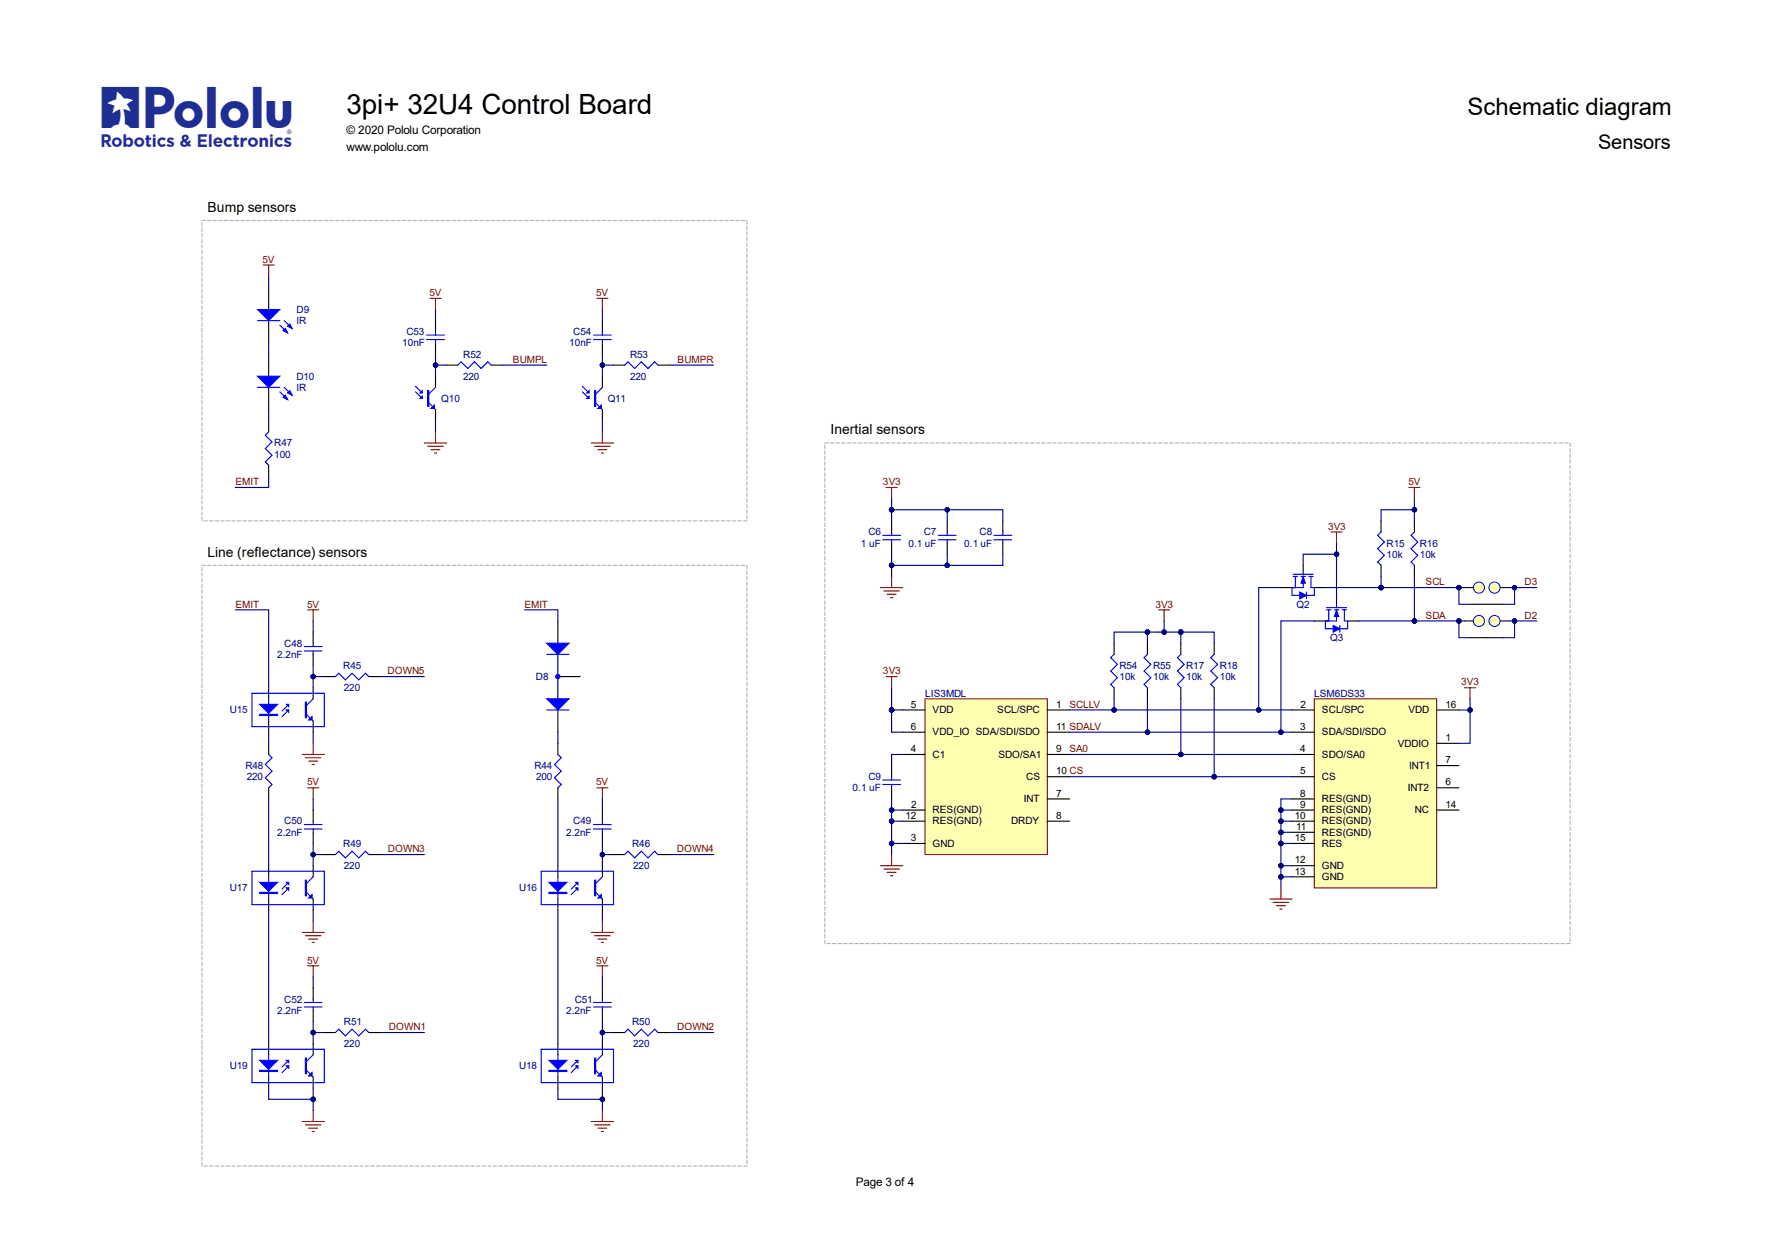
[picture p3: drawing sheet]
<svg xmlns="http://www.w3.org/2000/svg" width="420mm" height="297mm" viewBox="0 0 420 297" stroke-linecap="round" stroke-linejoin="round" font-family="sans-serif">
<defs><g id="words">
<text font-size="9.7" fill="#1e2f94" x="24.1" y="30.4">R</text>
<text font-size="6.6" x="82" y="27.1">3pi+ 32U4 Control Board</text>
<text font-size="5.7" x="347.4" y="27.3">Schematic diagram</text>
<text font-size="4.7" x="378.4" y="35.4">Sensors</text>
<g font-size="3.3">
<text x="49.1" y="50.2">Bump sensors</text>
<text x="196.6" y="102.9">Inertial sensors</text>
<text x="49.1" y="131.9">Line (reflectance) sensors</text>
</g>
<g font-size="2.8">
<text x="82" y="35.8">www.pololu.com</text>
<text x="82" y="31.8">© 2020 Pololu Corporation</text>
<text x="202.6" y="280.8">Page 3 of 4</text>
</g>
<g font-size="2.4" fill="#800000">
<text x="62.2" y="62.3">5V</text>
<text x="101.7" y="70.1">5V</text>
<text x="141.2" y="70.1">5V</text>
<text x="121.4" y="86">BUMPL</text>
<text x="160.4" y="86">BUMPR</text>
<text x="55.7" y="115">EMIT</text>
<text x="209.1" y="115">3V3</text>
<text x="333.5" y="115">5V</text>
<text x="314.4" y="125.5">3V3</text>
<text x="55.7" y="143.9">EMIT</text>
<text x="72.7" y="143.9">5V</text>
<text x="124.2" y="143.9">EMIT</text>
<text x="273.6" y="143.9">3V3</text>
<text x="337.5" y="138.7">SCL</text>
<text x="361" y="138.7">D3</text>
<text x="337.5" y="146.5">SDA</text>
<text x="361" y="146.5">D2</text>
<text x="91.8" y="159.7">DOWN5</text>
<text x="209.1" y="159.7">3V3</text>
<text x="253.2" y="167.6">SCLLV</text>
<text x="346" y="162.4">3V3</text>
<text x="253.2" y="178.2">SA0</text>
<text x="72.7" y="186.1">5V</text>
<text x="141.2" y="186.1">5V</text>
<text x="91.8" y="201.9">DOWN3</text>
<text x="160.3" y="201.9">DOWN4</text>
<text x="72.7" y="228.3">5V</text>
<text x="141.2" y="228.3">5V</text>
<text x="92.1" y="244.1">DOWN1</text>
<text x="160.4" y="244.1">DOWN2</text>
</g>
<g font-size="2.4" fill="#000080">
<text x="70.2" y="74.1">D9</text>
<text x="70.2" y="76.7">IR</text>
<text x="95.2" y="82">10nF</text>
<text x="96.2" y="79.4">C53</text>
<text x="134.7" y="82">10nF</text>
<text x="135.7" y="79.4">C54</text>
<text x="70.2" y="89.9">D10</text>
<text x="109.7" y="89.9">220</text>
<text x="109.7" y="84.7">R52</text>
<text x="149.2" y="89.9">220</text>
<text x="149.2" y="84.7">R53</text>
<text x="70.2" y="92.6">IR</text>
<text x="104.5" y="95.2">Q10</text>
<text x="143.9" y="95.2">Q11</text>
<text x="65" y="105.8">R47</text>
<text x="65" y="108.4">100</text>
<text x="203.8" y="129.5">1 uF</text>
<text x="205.6" y="126.8">C6</text>
<text x="215.1" y="129.5">0.1 uF</text>
<text x="218.7" y="126.8">C7</text>
<text x="228.3" y="129.5">0.1 uF</text>
<text x="231.9" y="126.8">C8</text>
<text x="328.3" y="129.5">R15</text>
<text x="336.2" y="129.5">R16</text>
<text x="328.3" y="132.1">10k</text>
<text x="336.2" y="132.1">10k</text>
<text x="307" y="143.9">Q2</text>
<text x="65.6" y="155.8">2.2nF</text>
<text x="67.3" y="153.1">C48</text>
<text x="315" y="151.9">Q3</text>
<text x="81.3" y="158.4">R45</text>
<text x="126.9" y="161.1">D8</text>
<text x="265.1" y="161.1">10k</text>
<text x="265.1" y="158.4">R54</text>
<text x="273" y="161.1">10k</text>
<text x="273" y="158.4">R55</text>
<text x="280.9" y="161.1">10k</text>
<text x="280.9" y="158.4">R17</text>
<text x="288.8" y="161.1">10k</text>
<text x="288.8" y="158.4">R18</text>
<text x="81.4" y="163.7">220</text>
<text x="219" y="165">LIS3MDL</text>
<text x="311.2" y="165">LSM6DS33</text>
<text x="54.4" y="169">U15</text>
<text x="58.1" y="182.2">R48</text>
<text x="58.4" y="184.8">220</text>
<text x="126.5" y="182.2">R44</text>
<text x="126.9" y="184.8">200</text>
<text x="205.6" y="184.8">C9</text>
<text x="201.9" y="187.4">0.1 uF</text>
<text x="65.6" y="198">2.2nF</text>
<text x="67.3" y="195.3">C50</text>
<text x="134.1" y="198">2.2nF</text>
<text x="135.7" y="195.3">C49</text>
<text x="81.3" y="200.6">R49</text>
<text x="149.7" y="200.6">R46</text>
<text x="81.4" y="205.9">220</text>
<text x="150" y="205.9">220</text>
<text x="54.4" y="211.1">U17</text>
<text x="122.9" y="211.1">U16</text>
<text x="67.3" y="237.5">C52</text>
<text x="136.1" y="237.5">C51</text>
<text x="65.6" y="240.1">2.2nF</text>
<text x="81.4" y="242.7">R51</text>
<text x="134.1" y="240.1">2.2nF</text>
<text x="149.7" y="242.7">R50</text>
<text x="81.4" y="248">220</text>
<text x="150" y="248">220</text>
<text x="54.4" y="253.3">U19</text>
<text x="122.9" y="253.3">U18</text>
</g>
<g font-size="2.4">
<text x="215.7" y="167.6">5</text>
<text x="250.1" y="167.6">1</text>
<text x="307.9" y="167.6">2</text>
<text x="342.3" y="167.6">16</text>
<text x="215.7" y="172.9">6</text>
<text x="220.8" y="169">VDD</text>
<text x="236.1" y="169">SCL/SPC</text>
<text x="250.1" y="172.9">11 SDALV</text>
<text x="307.9" y="172.9">3</text>
<text x="313" y="169">SCL/SPC</text>
<text x="333.5" y="169">VDD</text>
<text x="215.7" y="178.2">4</text>
<text x="220.8" y="174.2">VDD_IO SDA/SDI/SDO</text>
<text x="220.8" y="179.5">C1</text>
<text x="236.4" y="179.5">SDO/SA1</text>
<text x="250.1" y="178.2">9</text>
<text x="307.9" y="178.2">4</text>
<text x="313" y="174.2">SDA/SDI/SDO</text>
<text x="313" y="179.5">SDO/SA0</text>
<text x="330.9" y="176.8">VDDIO</text>
<text x="342.3" y="175.6">1</text>
<text x="243" y="184.8">CS</text>
<text x="250.1" y="183.4">10 CS</text>
<text x="307.9" y="183.4">5</text>
<text x="313" y="184.8">CS</text>
<text x="333.6" y="182.2">INT1</text>
<text x="342.3" y="180.8">7</text>
<text x="215.8" y="191.4">2</text>
<text x="242.4" y="190">INT</text>
<text x="250.1" y="188.8">7</text>
<text x="307.9" y="188.8">8</text>
<text x="307.9" y="191.4">9</text>
<text x="313" y="190">RES(GND)</text>
<text x="333.3" y="187.4">INT2</text>
<text x="342.3" y="186.1">6</text>
<text x="342.3" y="191.4">14</text>
<text x="214.4" y="194">12</text>
<text x="220.8" y="192.7">RES(GND)</text>
<text x="220.8" y="195.3">RES(GND)</text>
<text x="239.4" y="195.3">DRDY</text>
<text x="250.1" y="194">8</text>
<text x="306.6" y="194">10</text>
<text x="306.9" y="196.6">11</text>
<text x="313" y="192.7">RES(GND)</text>
<text x="313" y="195.3">RES(GND)</text>
<text x="313" y="198">RES(GND)</text>
<text x="335" y="192.7">NC</text>
<text x="215.7" y="199.3">3</text>
<text x="220.8" y="200.6">GND</text>
<text x="306.6" y="199.3">15</text>
<text x="313" y="200.6">RES</text>
<text x="306.6" y="204.5">12</text>
<text x="306.6" y="207.2">13</text>
<text x="313" y="205.9">GND</text>
<text x="313" y="208.5">GND</text>
</g>
<text font-size="1.4" fill="#1e2f94" x="68" y="31.6">®</text>
</g></defs>
<g fill="none" stroke="#000" stroke-width=".26">
<path d="M74.1 149.7v2.7M74.1 155v2.6M63.6 162.9v2.6M63.6 170.8v2.6M74.1 162.9v2.6M74.2 170.8v2.6M76.8 160.3h2.6M87.3 160.3h2.7M74.2 191.9v2.6M74.2 197.1v2.7M76.8 202.4h2.6M87.3 202.4h2.7"/>
<path d="M74.2 234v2.7M74.2 239.3v2.6M76.8 244.6h2.6M87.3 244.6h2.7"/>
</g>
<g fill="none" stroke="#00f" stroke-width=".26">
<path d="M72 153.1h4.3M72 154.2h4.3M74.1 152.4v.7M74.1 154.2v.8M59.7 164.2h17.1v7.9h-17.1zM63.6 165.5v5.3M68.4 168.2l-1.6 1.5M68.4 166.8l-1.6 1.6M79.4 160.3l.8-.8 1.6 1.6 1.6-1.6 1.5 1.6 1.6-1.6 .8 .8M72 195.3h4.3M72 196.4h4.3M74.2 194.5v.8"/>
<path d="M74.2 196.4v.7M79.4 202.4l.8-.8 1.6 1.6 1.6-1.6 1.5 1.6 1.6-1.6 .8 .8M72 237.5h4.3M72 238.5h4.3M74.2 236.7v.8M74.2 238.5v.8M79.4 244.6l.8-.8 1.6 1.6 1.6-1.6 1.5 1.6 1.6-1.6 .8 .8"/>
</g>
<g fill="none" stroke="#800000" stroke-width=".26">
<path d="M72.8 144.5h2.7M74.1 144.5v2.6M71.5 178.7h5.3M72.3 179.5h3.7M74.2 176.1v2.6M72.8 186.6h2.7M73.1 180.3h2.1M73.9 181.1h.5M74.2 186.6v2.6M74.2 218.2v2.7M71.5 220.9h5.3M72.3 221.7h3.7"/>
<path d="M72.8 228.8h2.7M73.1 222.4h2.1M73.9 223.2h.5M74.2 228.8v2.6M71.5 265.7h5.3M72.3 266.5h3.7M73.1 267.2h2.1M73.9 268h.5M74.2 263v2.7"/>
</g>
<path d="M61.5 166.8h4.2l-2.1 2.2z" fill="#00f"/>
<path d="M61.5 166.8h4.2l-2.1 2.2zM61.5 169.2h4.2v.3h-4.2zM61.5 169.4h4.2" fill="none" stroke="#00f" stroke-width=".26"/>
<path d="M67.8 166.8h.6v.6z" fill="#00f"/>
<path d="M67.8 166.8h.6v.6z" fill="none" stroke="#00f" stroke-width=".26"/>
<path d="M67.8 168.2h.6v.5z" fill="#00f"/>
<path d="M67.8 168.2h.6v.5zM72.3 166.3h.3v3.7h-.3zM72.3 169l1.8 1.8M72.4 166.3v3.7M74.1 165.5l-1.5 1.6" fill="none" stroke="#00f" stroke-width=".26"/>
<path d="M73.9 169.7v.8h-.8z" fill="#00f"/>
<path d="M73.9 169.7v.8h-.8zM59.7 206.4h17.1v7.9h-17.1zM63.6 207.7v5.3M68.4 210.3l-1.6 1.6M68.4 209l-1.6 1.6" fill="none" stroke="#00f" stroke-width=".26"/>
<path d="M63.6 205.1v2.6M63.6 213v2.6M74.2 205.1v2.6M74.2 213v2.6" fill="none" stroke="#000" stroke-width=".26"/>
<path d="M61.5 209h4.2l-2.1 2.1z" fill="#00f"/>
<path d="M61.5 209h4.2l-2.1 2.1zM61.5 211.4h4.2v.2h-4.2zM61.5 211.5h4.2" fill="none" stroke="#00f" stroke-width=".26"/>
<path d="M67.8 209h.6v.5z" fill="#00f"/>
<path d="M67.8 209h.6v.5z" fill="none" stroke="#00f" stroke-width=".26"/>
<path d="M67.8 210.3h.6v.6z" fill="#00f"/>
<path d="M67.8 210.3h.6v.6zM72.3 208.5h.3v3.7h-.3zM72.3 211.1l1.9 1.9M74.2 207.7l-1.6 1.6" fill="none" stroke="#00f" stroke-width=".26"/>
<path d="M72.4 208.5v3.7" fill="none" stroke="#00f" stroke-width=".25"/>
<path d="M73.1 212.7l.8-.8v.8z" fill="#00f"/>
<path d="M73.1 212.7l.8-.8v.8zM59.7 248.5h17.1v7.9h-17.1zM63.6 249.8v5.3M68.4 252.5l-1.6 1.6M68.4 251.2l-1.6 1.5" fill="none" stroke="#00f" stroke-width=".26"/>
<path d="M63.6 247.2v2.6M63.6 255.1v2.7M74.2 247.2v2.6M74.2 255.1v2.7" fill="none" stroke="#000" stroke-width=".26"/>
<path d="M61.5 251.2h4.2l-2.1 2.1z" fill="#00f"/>
<path d="M61.5 251.2h4.2l-2.1 2.1zM61.5 253.5h4.2v.3h-4.2zM61.5 253.7h4.2" fill="none" stroke="#00f" stroke-width=".26"/>
<path d="M67.8 251.2h.6v.5z" fill="#00f"/>
<path d="M67.8 251.2h.6v.5z" fill="none" stroke="#00f" stroke-width=".26"/>
<path d="M67.8 252.5h.6v.5z" fill="#00f"/>
<path d="M67.8 252.5h.6v.5zM72.3 250.6h.3v3.7h-.3zM72.3 253.3l1.9 1.8M74.2 249.8l-1.6 1.6" fill="none" stroke="#00f" stroke-width=".26"/>
<path d="M72.4 250.6v3.7" fill="none" stroke="#00f" stroke-width=".25"/>
<path d="M73.9 254.1v.8h-.8z" fill="#00f"/>
<g fill="none" stroke="#00f" stroke-width=".26">
<path d="M140.5 195.3h4.2M140.5 196.4h4.2M142.6 194.5v.8M142.6 196.4v.7M128.1 206.4h17.2v7.9h-17.2zM132.1 207.7v5.3M136.8 210.3l-1.5 1.6M136.8 209l-1.5 1.6M147.9 202.4l.8-.8 1.6 1.6 1.5-1.6 1.6 1.6 1.6-1.6 .8 .8M140.5 237.5h4.2M140.5 238.5h4.2M142.6 236.7v.8"/>
<path d="M142.6 238.5v.8M73.9 254.1v.8h-.8zM147.9 244.6l.8-.8 1.6 1.6 1.5-1.6 1.6 1.6 1.6-1.6 .8 .8"/>
</g>
<path d="M142.6 191.9v2.6M142.6 197.1v2.7M132.1 205.1v2.6M132.1 213v2.6M142.6 205.1v2.6M142.6 213v2.6M145.3 202.4h2.6M155.8 202.4h2.6M142.6 234v2.7M142.6 239.3v2.6M145.3 244.6h2.6M155.8 244.6h2.6" fill="none" stroke="#000" stroke-width=".26"/>
<g fill="none" stroke="#800000" stroke-width=".26">
<path d="M141.3 186.6h2.6M142.6 186.6v2.6M142.6 218.2v2.7M140 220.9h5.3M140.8 221.7h3.7M141.3 228.8h2.6M141.6 222.4h2.1M142.4 223.2h.5M142.6 228.8v2.6M140 265.7h5.3M140.8 266.5h3.7M141.6 267.2h2.1"/>
<path d="M142.4 268h.5M142.6 263v2.7"/>
</g>
<path d="M130 209h4.2l-2.1 2.1z" fill="#00f"/>
<path d="M130 211.5h4.2M130 209h4.2l-2.1 2.1zM130 211.4h4.2v.2h-4.2z" fill="none" stroke="#00f" stroke-width=".26"/>
<path d="M136.3 209h.5v.5z" fill="#00f"/>
<path d="M136.3 209h.5v.5z" fill="none" stroke="#00f" stroke-width=".26"/>
<path d="M136.3 210.3h.5v.6z" fill="#00f"/>
<path d="M136.3 210.3h.5v.6zM140.8 208.5h.2v3.7h-.2zM140.8 211.1l1.8 1.9M140.9 208.5v3.7M142.6 207.7l-1.6 1.6" fill="none" stroke="#00f" stroke-width=".26"/>
<path d="M141.6 212.7l.8-.8v.8z" fill="#00f"/>
<path d="M141.6 212.7l.8-.8v.8zM128.1 248.5h17.2v7.9h-17.2zM132.1 249.8v5.3M136.8 252.5l-1.5 1.6M136.8 251.2l-1.5 1.5" fill="none" stroke="#00f" stroke-width=".26"/>
<path d="M132.1 247.2v2.6M132.1 255.1v2.7M142.6 247.2v2.6M142.6 255.1v2.7" fill="none" stroke="#000" stroke-width=".26"/>
<path d="M130 251.2h4.2l-2.1 2.1z" fill="#00f"/>
<path d="M130 253.7h4.2M130 251.2h4.2l-2.1 2.1zM130 253.5h4.2v.3h-4.2z" fill="none" stroke="#00f" stroke-width=".26"/>
<path d="M136.3 251.2h.5v.5z" fill="#00f"/>
<path d="M136.3 251.2h.5v.5z" fill="none" stroke="#00f" stroke-width=".26"/>
<path d="M136.3 252.5h.5v.5z" fill="#00f"/>
<path d="M136.3 252.5h.5v.5zM140.8 250.6h.2v3.7h-.2zM140.8 253.3l1.8 1.8M140.9 250.6v3.7M142.6 249.8l-1.6 1.6" fill="none" stroke="#00f" stroke-width=".26"/>
<path d="M142.4 254.1v.8h-.8z" fill="#00f"/>
<path d="M142.4 254.1v.8h-.8z" fill="none" stroke="#00f" stroke-width=".26"/>
<path d="M63.6 68v5.3M63.6 75.9v5.3" fill="none" stroke="#000" stroke-width=".26"/>
<path d="M61 73.3h5.2l-2.6 2.6z" fill="#00f"/>
<path d="M61 73.3h5.2l-2.6 2.6zM66.2 77l1.9 1.8M67.3 75.9l1.8 1.9" fill="none" stroke="#00f" stroke-width=".26"/>
<path d="M67 78.3l.6-.5 .5 1z" fill="#00f"/>
<path d="M67 78.3l.6-.5 .5 1z" fill="none" stroke="#00f" stroke-width=".26"/>
<path d="M68.6 76.7l.5 1.1-1-.5z" fill="#00f"/>
<path d="M61 75.9h5.2M68.1 77.3l.5-.6 .5 1.1z" fill="none" stroke="#00f" stroke-width=".26"/>
<path d="M63.6 83.9v5.2M63.6 91.8v5.2" fill="none" stroke="#000" stroke-width=".26"/>
<path d="M61 89.1h5.2l-2.6 2.7z" fill="#00f"/>
<path d="M61 89.1h5.2l-2.6 2.7zM66.2 92.8l1.9 1.9M67.3 91.8l1.8 1.8" fill="none" stroke="#00f" stroke-width=".26"/>
<path d="M67.6 93.6l.5 1.1-1.1-.6z" fill="#00f"/>
<path d="M67.6 93.6l.5 1.1-1.1-.6z" fill="none" stroke="#00f" stroke-width=".26"/>
<path d="M68.6 92.5l.5 1.1-1-.5z" fill="#00f"/>
<path d="M61 91.8h5.2M68.6 92.5l.5 1.1-1-.5z" fill="none" stroke="#00f" stroke-width=".26"/>
<path d="M132.1 147.1v5.3M132.1 160.3h5.3" fill="none" stroke="#000" stroke-width=".26"/>
<path d="M129.5 152.4h5.2l-2.6 2.6z" fill="#00f"/>
<path d="M129.5 152.4h5.2l-2.6 2.6zM129.5 155h5.2" fill="none" stroke="#00f" stroke-width=".26"/>
<path d="M132.1 168.2v5.2" fill="none" stroke="#000" stroke-width=".26"/>
<path d="M129.5 165.5h5.2l-2.6 2.7z" fill="#00f"/>
<path d="M132.1 155v10.5M129.5 165.5h5.2l-2.6 2.7zM129.5 168.2h5.2" fill="none" stroke="#00f" stroke-width=".26"/>
<circle cx="132.1" cy="160.3" r=".53" fill="#00f"/>
<circle cx="132.1" cy="160.3" r=".53" fill="none" stroke="#00f" stroke-width=".24"/>
<g fill="none" stroke="#800000" stroke-width=".26">
<path d="M62.3 62.8h2.6M63.6 62.8v2.6M101.8 70.7h2.6M103.1 70.7v2.6M141.3 70.7h2.6M142.6 70.7v2.6M100.5 104.9h5.3M101.3 105.7h3.7M102.1 106.5h2.1M102.9 107.3h.5M103.1 102.3v2.6M140 104.9h5.3"/>
<path d="M140.8 105.7h3.7M141.6 106.5h2.1M142.4 107.3h.5M142.6 102.3v2.6"/>
</g>
<g fill="none" stroke="#000" stroke-width=".26">
<path d="M103.1 75.9v2.7M142.6 75.9v2.7M63.6 99.7v2.6M103.1 81.2v2.7M105.8 86.5h2.6M116.3 86.5h2.6M142.6 81.2v2.7M145.3 86.5h2.6M155.8 86.5h2.6M63.6 110.2v2.6M63.6 176.1v2.6M132.1 176.1v2.6"/>
<path d="M63.6 186.6v2.6M132.1 186.6v2.6"/>
</g>
<g fill="none" stroke="#00f" stroke-width=".26">
<path d="M101 79.4h4.2M103.1 78.6v.8M140.5 79.4h4.2M142.6 78.6v.8M101 80.4h4.2M101.3 92.5h.2v3.7h-.2zM101.3 95.2l1.8 1.8M101.4 92.5v3.7M103.1 80.4v.8M103.1 91.8l-1.6 1.5M108.4 86.5l.8-.8 1.6 1.6 1.5-1.6 1.6 1.6 1.6-1.6 .8 .8M140.5 80.4h4.2"/>
<path d="M142.6 80.4v.8M147.9 86.5l.8-.8 1.6 1.6 1.5-1.6 1.6 1.6 1.6-1.6 .8 .8M63.6 102.3l-.8 .8 1.6 1.6-1.6 1.5 1.6 1.6-1.6 1.6 .8 .8M63.6 178.7l.8 .8-1.6 1.6 1.6 1.6-1.6 1.5 1.6 1.6-.8 .8M132.1 178.7l.8 .8-1.6 1.6 1.6 1.6-1.6 1.5 1.6 1.6-.8 .8"/>
</g>
<path d="M102.1 96.8l.8-.8v.8z" fill="#00f"/>
<path d="M98.4 91.5l1.6 1.6M98.4 92.8l1.6 1.6M102.1 96.8l.8-.8v.8z" fill="none" stroke="#00f" stroke-width=".26"/>
<path d="M103.1 89.1v2.7M103.1 97v2.7" fill="none" stroke="#000" stroke-width=".26"/>
<path d="M100 93.9v.5h-.6z" fill="#00f"/>
<path d="M99.4 94.4l.6-.5v.5z" fill="none" stroke="#00f" stroke-width=".26"/>
<path d="M99.4 93.1l.6-.6v.6z" fill="#00f"/>
<path d="M100 92.5v.6h-.6zM140.8 92.5h.2v3.7h-.2zM140.8 95.2l1.8 1.8M140.9 92.5v3.7M142.6 91.8l-1.6 1.5" fill="none" stroke="#00f" stroke-width=".26"/>
<path d="M141.6 96.8l.8-.8v.8z" fill="#00f"/>
<path d="M137.9 91.5l1.6 1.6M137.9 92.8l1.6 1.6M141.6 96.8l.8-.8v.8z" fill="none" stroke="#00f" stroke-width=".26"/>
<path d="M142.6 89.1v2.7M142.6 97v2.7" fill="none" stroke="#000" stroke-width=".26"/>
<path d="M139.5 93.9v.5h-.6z" fill="#00f"/>
<path d="M139.5 93.9v.5h-.6z" fill="none" stroke="#00f" stroke-width=".26"/>
<path d="M139.5 92.5v.6h-.6z" fill="#00f"/>
<g fill="none" stroke="#00f" stroke-width=".26">
<path d="M139.5 92.5v.6h-.6zM209 126.8h4.2M209 127.9h4.2M211.1 126v.8M211.1 127.9v.7M222.2 126.8h4.2M222.2 127.9h4.2M224.3 126v.8M224.3 127.9v.7M235.3 126.8h4.3M235.3 127.9h4.3M237.4 126v.8"/>
<path d="M237.4 127.9v.7M306.2 136h4.7M306.2 136.5h1M306.7 136.5v2.7M308 136.5h1.1M308.6 135.2v.8M308.6 136.5v2.7M309.9 136.5h1M310.4 136.5v2.7h.8"/>
</g>
<g fill="none" stroke="#b0b0b0" stroke-width=".26">
<path d="M47.8 133.9h.8M47.8 134.4v.8M47.8 135.7v.8M47.8 137v.9M47.8 138.4v.8M47.8 139.7v.8M49.1 133.9h.9M50.4 133.9h.9M51.8 133.9h.8M53.1 133.9h.8M54.4 133.9h.8M55.7 133.9h.8"/>
<path d="M57 133.9h.8M58.3 133.9h.9M59.7 133.9h.8M61 133.9h.8M62.3 133.9h.8M63.6 133.9h.8M64.9 133.9h.9M66.2 133.9h.9M67.6 133.9h.8M68.9 133.9h.8M70.2 133.9h.8M71.5 133.9h.8"/>
<path d="M72.8 133.9h.9M74.1 133.9h.9M75.5 133.9h.8M76.8 133.9h.8M78.1 133.9h.8M79.4 133.9h.8M80.7 133.9h.9M82 133.9h.9M83.4 133.9h.8M84.7 133.9h.8M86 133.9h.8M87.3 133.9h.8"/>
<path d="M88.6 133.9h.9M90 133.9h.8M91.3 133.9h.8M92.6 133.9h.8M93.9 133.9h.8M95.2 133.9h.8M96.5 133.9h.9M97.9 133.9h.8M99.2 133.9h.8M100.5 133.9h.8M101.8 133.9h.8M103.1 133.9h.8"/>
<path d="M104.4 133.9h.9M105.8 133.9h.8M107.1 133.9h.8M108.4 133.9h.8M109.7 133.9h.8M111 133.9h.8M112.3 133.9h.9M113.7 133.9h.8M115 133.9h.8M116.3 133.9h.8M117.6 133.9h.8M118.9 133.9h.8"/>
<path d="M120.2 133.9h.9M121.6 133.9h.8M122.9 133.9h.8M124.2 133.9h.8M125.5 133.9h.8M126.8 133.9h.8M128.1 133.9h.9M129.5 133.9h.8M130.8 133.9h.8M132.1 133.9h.8M133.4 133.9h.8M134.7 133.9h.8"/>
<path d="M136 133.9h.9M137.4 133.9h.8M138.7 133.9h.8M140 133.9h.8M141.3 133.9h.8M142.6 133.9h.8M143.9 133.9h.9M145.3 133.9h.8M146.6 133.9h.8M147.9 133.9h.8M149.2 133.9h.8M150.5 133.9h.9"/>
<path d="M151.8 133.9h.9M153.2 133.9h.8M154.5 133.9h.8M155.8 133.9h.8M157.1 133.9h.8M158.4 133.9h.9M159.7 133.9h.9M161.1 133.9h.8M162.4 133.9h.8M163.7 133.9h.8M165 133.9h.8M166.3 133.9h.9"/>
<path d="M167.6 133.9h.9M169 133.9h.8M170.3 133.9h.8M171.6 133.9h.8M172.9 133.9h.8M174.2 133.9h.9M175.6 133.9h.8M176.9 133.9v.8M176.9 135.2v.9M176.9 136.5v.9M176.9 137.9v.8M176.9 139.2v.8"/>
<path d="M47.8 141v.8M47.8 142.3v.8M47.8 143.6v.9M47.8 144.9v.9M47.8 146.3v.8M47.8 147.6v.8M47.8 148.9v.8M47.8 150.2v.8M47.8 151.5v.9M47.8 152.9v.8M47.8 154.2v.8M47.8 155.5v.8"/>
<path d="M47.8 156.8v.8M47.8 158.1v.8M47.8 159.4v.9M176.9 140.5v.8M176.9 141.8v.8M176.9 143.1v.9M176.9 144.5v.8M176.9 145.8v.8M176.9 147.1v.8M176.9 148.4v.8M176.9 149.7v.9M176.9 151v.9"/>
<path d="M176.9 152.4v.8M176.9 153.7v.8M176.9 155v.8M176.9 156.3v.8M176.9 157.6v.9M176.9 158.9v.9M47.8 160.8v.8M47.8 162.1v.8M47.8 163.4v.8M47.8 164.7v.8M47.8 166v.8M47.8 167.3v.9"/>
<path d="M47.8 168.7v.8M47.8 170v.8M47.8 171.3v.8M47.8 172.6v.8M47.8 173.9v.9M47.8 175.3v.8M47.8 176.6v.8M47.8 177.9v.8M47.8 179.2v.8M176.9 160.3v.8M176.9 161.6v.8M176.9 162.9v.8"/>
<path d="M176.9 164.2v.8M176.9 165.5v.9M176.9 166.8v.9M176.9 168.2v.8M176.9 169.5v.8M176.9 170.8v.8M176.9 172.1v.9M176.9 173.4v.9M176.9 174.8v.8M176.9 176.1v.8M176.9 177.4v.8M176.9 178.7v.8"/>
<path d="M47.8 180.5v.8M47.8 181.8v.9M47.8 183.2v.8M47.8 184.5v.8M47.8 185.8v.8M47.8 187.1v.8M47.8 188.4v.8M47.8 189.7v.9M47.8 191.1v.8M47.8 192.4v.8M47.8 193.7v.8M47.8 195v.8"/>
<path d="M47.8 196.3v.8M47.8 197.6v.9M47.8 199v.8M176.9 180v.9M176.9 181.3v.9M176.9 182.7v.8M176.9 184v.8M176.9 185.3v.8M176.9 186.6v.8M176.9 187.9v.9M176.9 189.2v.9M176.9 190.6v.8"/>
<path d="M176.9 191.9v.8M176.9 193.2v.8M176.9 194.5v.8M176.9 195.8v.9M176.9 197.1v.9M176.9 198.5v.8M176.9 199.8v.8M47.8 200.3v.8M47.8 201.6v.8M47.8 202.9v.8M47.8 204.2v.9M47.8 205.6v.8"/>
<path d="M47.8 206.9v.8M47.8 208.2v.8M47.8 209.5v.8M47.8 210.8v.8M47.8 212.1v.9M47.8 213.5v.8M47.8 214.8v.8M47.8 216.1v.8M47.8 217.4v.8M47.8 218.7v.8M176.9 201.1v.8M176.9 202.4v.9"/>
<path d="M176.9 203.7v.9M176.9 205.1v.8M176.9 206.4v.8M176.9 207.7v.8M176.9 209v.8M176.9 210.3v.9M176.9 211.6v.9M176.9 213v.8M176.9 214.3v.8M176.9 215.6v.8M176.9 216.9v.8M176.9 218.2v.9"/>
<path d="M176.9 219.5v.9M47.8 220v.9M47.8 221.4v.8M47.8 222.7v.8M47.8 224v.8M47.8 225.3v.8M47.8 226.6v.9M47.8 227.9v.9M47.8 229.3v.8M47.8 230.6v.8M47.8 231.9v.8M47.8 233.2v.8"/>
<path d="M47.8 234.5v.9M47.8 235.9v.8M47.8 237.2v.8M47.8 238.5v.8M47.8 239.8v.8M176.9 220.9v.8M176.9 222.2v.8M176.9 223.5v.8M176.9 224.8v.8M176.9 226.1v.9M176.9 227.5v.8M176.9 228.8v.8"/>
<path d="M176.9 230.1v.8M176.9 231.4v.8M176.9 232.7v.9M176.9 234v.9M176.9 235.4v.8M176.9 236.7v.8M176.9 238v.8M176.9 239.3v.8M47.8 241.1v.8M47.8 242.4v.9M47.8 243.8v.8M47.8 245.1v.8"/>
<path d="M47.8 246.4v.8M47.8 247.7v.8M47.8 249v.8M47.8 250.3v.9M47.8 251.7v.8M47.8 253v.8M47.8 254.3v.8M47.8 255.6v.8M47.8 256.9v.9M47.8 258.2v.9M47.8 259.6v.8M176.9 240.6v.9"/>
<path d="M176.9 241.9v.9M176.9 243.3v.8M176.9 244.6v.8M176.9 245.9v.8M176.9 247.2v.8M176.9 248.5v.9M176.9 249.8v.9M176.9 251.2v.8M176.9 252.5v.8M176.9 253.8v.8M176.9 255.1v.8M176.9 256.4v.9"/>
<path d="M176.9 257.8v.8M176.9 259.1v.8M47.8 260.9v.8M47.8 262.2v.8M47.8 263.5v.8M47.8 264.8v.9M47.8 266.2v.8M47.8 267.5v.8M47.8 268.8v.8M47.8 270.1v.8M47.8 271.4v.8M47.8 272.7v.9"/>
<path d="M47.8 274.1v.8M47.8 275.4v.8M48.3 276.2h.8M49.6 276.2h.8M50.9 276.2h.9M52.3 276.2h.8M53.6 276.2h.8M54.9 276.2h.8M56.2 276.2h.8M57.5 276.2h.8M58.8 276.2h.9M60.2 276.2h.8"/>
<path d="M61.5 276.2h.8M62.8 276.2h.8M64.1 276.2h.8M65.4 276.2h.9M66.7 276.2h.9M68.1 276.2h.8M69.4 276.2h.8M70.7 276.2h.8M72 276.2h.8M73.3 276.2h.9M74.6 276.2h.9M76 276.2h.8"/>
<path d="M77.3 276.2h.8M78.6 276.2h.8M79.9 276.2h.8M81.2 276.2h.8M82.5 276.2h.9M83.9 276.2h.8M85.2 276.2h.8M86.5 276.2h.8M87.8 276.2h.8M89.1 276.2h.9M90.5 276.2h.8M91.8 276.2h.8"/>
<path d="M93.1 276.2h.8M94.4 276.2h.8M95.7 276.2h.8M97 276.2h.9M98.4 276.2h.8M99.7 276.2h.8M101 276.2h.8M102.3 276.2h.8M103.6 276.2h.8M104.9 276.2h.9M106.2 276.2h.9M107.6 276.2h.8"/>
<path d="M108.9 276.2h.8M110.2 276.2h.8M111.5 276.2h.8M112.8 276.2h.9M114.2 276.2h.8M115.5 276.2h.8M116.8 276.2h.8M118.1 276.2h.8M119.4 276.2h.8M120.7 276.2h.9M122.1 276.2h.8M123.4 276.2h.8"/>
<path d="M124.7 276.2h.8M126 276.2h.8M127.3 276.2h.8M128.6 276.2h.9M130 276.2h.8M131.3 276.2h.8M132.6 276.2h.8M133.9 276.2h.8M135.2 276.2h.8M136.5 276.2h.9M137.9 276.2h.8M139.2 276.2h.8"/>
<path d="M140.5 276.2h.8M141.8 276.2h.8M143.1 276.2h.8M144.4 276.2h.9M145.8 276.2h.8M147.1 276.2h.8M148.4 276.2h.8M149.7 276.2h.8M151 276.2h.8M152.3 276.2h.9M153.7 276.2h.8M155 276.2h.8"/>
<path d="M156.3 276.2h.8M157.6 276.2h.8M158.9 276.2h.9M160.2 276.2h.9M161.6 276.2h.8M162.9 276.2h.8M164.2 276.2h.8M165.5 276.2h.8M166.8 276.2h.8M168.1 276.2h.9M169.5 276.2h.8M170.8 276.2h.8"/>
<path d="M172.1 276.2h.8M173.4 276.2h.8M174.7 276.2h.9M176 276.2h.9M176.9 260.4v.8M176.9 261.7v.8M176.9 263v.9M176.9 264.3v.9M176.9 265.7v.8M176.9 267v.8M176.9 268.3v.8M176.9 269.6v.8"/>
<path d="M176.9 270.9v.9M176.9 272.2v.9M176.9 273.6v.8M176.9 274.9v.8"/>
</g>
<path d="M209.8 115.5h2.6M211.1 115.5v2.6M333.6 115.5h2.6M334.9 115.5v2.6M208.5 139.2h5.2M209.3 140h3.6M211.1 136.5v2.7M315.1 126h2.7M316.5 126v2.6M210.1 140.8h2.1M210.8 141.6h.6" fill="none" stroke="#800000" stroke-width=".26"/>
<path d="M211.1 123.4v2.6M211.1 128.6v2.7M224.3 123.4v2.6M224.3 128.6v2.7M237.4 123.4v2.6M237.4 128.6v2.7M308.6 133.9v1.3" fill="none" stroke="#000" stroke-width=".26"/>
<path d="M308.6 136.5l.5 1.6h-1.1z" fill="#00f"/>
<path d="M308.6 136.5l.5 1.6h-1.1z" fill="none" stroke="#00f" stroke-width=".24"/>
<path d="M305.9 139.2h2.7" fill="none" stroke="#00f" stroke-width=".26"/>
<path d="M307.8 140.2l1.6 .8-1.6 .8z" fill="#00f"/>
<path d="M305.9 139.2v1.8h1.9M311.2 139.2v1.8h-1.8M327 126l-.8 .8 1.6 1.6-1.6 1.6 1.6 1.5-1.6 1.6 .8 .8M334.9 126l-.8 .8 1.6 1.6-1.6 1.6 1.6 1.5-1.6 1.6 .8 .8M307.8 140.2l1.6 .8-1.6 .8zM309.4 140.2v1.6" fill="none" stroke="#00f" stroke-width=".26"/>
<path d="M303.3 139.2h2.6M311.2 139.2h2.6M327 123.4v2.6M327 133.9v2.6M334.9 123.4v2.6M334.9 133.9v2.6" fill="none" stroke="#000" stroke-width=".26"/>
<path d="M346.8 139.2h2.6M354.7 139.2h2.6" fill="none" stroke="#000" stroke-width=".25"/>
<circle cx="350.2" cy="139.2" r="1.32" fill="#ffffb0"/>
<circle cx="350.2" cy="139.2" r="1.32" fill="none" stroke="#00f" stroke-width=".24"/>
<circle cx="353.9" cy="139.2" r="1.32" fill="#ffffb0"/>
<circle cx="353.9" cy="139.2" r="1.32" fill="none" stroke="#00f" stroke-width=".24"/>
<path d="M316.5 141.8v1.3" fill="none" stroke="#000" stroke-width=".26"/>
<path d="M314.1 143.9h4.7M314.1 144.5h1M314.6 144.5v2.6M315.9 144.5h1.1M316.5 143.1v.8M316.5 144.5v2.6M317.8 144.5h1M318.3 144.5v2.6h.8" fill="none" stroke="#00f" stroke-width=".26"/>
<path d="M316.5 144.5l.5 1.5h-1.1z" fill="#00f"/>
<path d="M316.5 144.5l.5 1.5h-1.1z" fill="none" stroke="#00f" stroke-width=".24"/>
<path d="M313.8 147.1h2.7" fill="none" stroke="#00f" stroke-width=".26"/>
<path d="M315.7 148.2l1.6 .7-1.6 .8z" fill="#00f"/>
<path d="M313.8 147.1v1.8h1.9M315.7 148.2l1.6 .7-1.6 .8zM317.3 148.2v1.5M319.1 147.1v1.8h-1.8" fill="none" stroke="#00f" stroke-width=".26"/>
<path d="M311.2 147.1h2.6M319.1 147.1h2.6" fill="none" stroke="#000" stroke-width=".26"/>
<path d="M346.8 147.1h2.6M348.1 143.1h7.9M354.7 147.1h2.6" fill="none" stroke="#000" stroke-width=".25"/>
<path d="M274.3 144.5h2.7M275.6 144.5v2.6" fill="none" stroke="#800000" stroke-width=".26"/>
<circle cx="350.2" cy="147.1" r="1.31" fill="#ffffb0"/>
<circle cx="350.2" cy="147.1" r="1.31" fill="none" stroke="#00f" stroke-width=".24"/>
<circle cx="353.9" cy="147.1" r="1.32" fill="#ffffb0"/>
<circle cx="353.9" cy="147.1" r="1.32" fill="none" stroke="#00f" stroke-width=".24"/>
<path d="M348.1 151h7.9" fill="none" stroke="#000" stroke-width=".25"/>
<path d="M209.8 160.3h2.6M211.1 160.3v2.6" fill="none" stroke="#800000" stroke-width=".26"/>
<path d="M263.8 152.4v2.6M271.7 152.4v2.6M279.6 152.4v2.6M287.5 152.4v2.6M263.8 162.9v2.6M271.7 162.9v2.6M279.6 162.9v2.6M287.5 162.9v2.6" fill="none" stroke="#000" stroke-width=".26"/>
<path d="M263.8 155l-.8 .8 1.6 1.6-1.6 1.5 1.6 1.6-1.6 1.6 .8 .8M271.7 155l-.8 .8 1.6 1.6-1.6 1.5 1.6 1.6-1.6 1.6 .8 .8M279.6 155l-.8 .8 1.6 1.6-1.6 1.5 1.6 1.6-1.6 1.6 .8 .8M287.5 155l-.8 .8 1.6 1.6-1.6 1.5 1.6 1.6-1.6 1.6 .8 .8" fill="none" stroke="#00f" stroke-width=".26"/>
<path d="M346.8 162.9h2.6M348.1 162.9v2.6" fill="none" stroke="#800000" stroke-width=".25"/>
<path d="M219 165.5h29v36.9h-29z" fill-rule="evenodd" fill="#ffffb0"/>
<path d="M219 165.5h29v36.9h-29z" fill="none" stroke="#800000" stroke-width=".24"/>
<path d="M213.7 173.4h5.3M213.7 168.2h5.3M213.7 178.7h5.3M248 173.4h5.2M248 168.2h5.2M248 178.7h5.2M213.7 199.8h5.3M213.7 191.9h5.3M213.7 194.5h5.3M248 184h5.2M248 189.2h5.2M248 194.5h5.2" fill="none" stroke="#000" stroke-width=".26"/>
<path d="M311.2 165.5h29v44.8h-29z" fill-rule="evenodd" fill="#ffffb0"/>
<path d="M311.2 165.5h29v44.8h-29z" fill="none" stroke="#800000" stroke-width=".24"/>
<g fill="none" stroke="#000" stroke-width=".26">
<path d="M305.9 168.2h5.3M305.9 173.4h5.3M305.9 178.7h5.3M340.2 176.1h5.2M340.2 168.2h5.2M211.1 181.3v2.7M211.1 186.6v2.6M305.9 184h5.3M305.9 189.2h5.3M305.9 191.9h5.3M305.9 194.5h5.3M305.9 197.1h5.3"/>
<path d="M305.9 199.8h5.3M340.2 186.6h5.2M340.2 181.3h5.2M340.2 191.9h5.2M305.9 205.1h5.3M305.9 207.7h5.3"/>
</g>
<path d="M209 184.8h4.2M209 185.8h4.2M211.1 184v.8M211.1 185.8v.8" fill="none" stroke="#00f" stroke-width=".26"/>
<path d="M208.5 205.1h5.2M209.3 205.9h3.6M210.1 206.6h2.1M210.8 207.4h.6M211.1 202.4v2.7" fill="none" stroke="#800000" stroke-width=".26"/>
<path d="M303.3 207.7h2.6" fill="none" stroke="#000080" stroke-width=".26"/>
<circle cx="303.3" cy="207.7" r=".53" fill="#000080"/>
<circle cx="303.3" cy="207.7" r=".53" fill="none" stroke="#000080" stroke-width=".24"/>
<path d="M300.7 213h5.2M301.4 213.8h3.7M302.2 214.5h2.1M303 215.3h.6M303.3 210.3v2.7" fill="none" stroke="#800000" stroke-width=".26"/>
<g fill="none" stroke="#b0b0b0" stroke-width=".26">
<path d="M47.8 52.2h.8M47.8 52.7v.9M47.8 54v.9M47.8 55.4v.8M47.8 56.7v.8M47.8 58v.8M47.8 59.3v.8M49.1 52.2h.9M50.4 52.2h.9M51.8 52.2h.8M53.1 52.2h.8M54.4 52.2h.8"/>
<path d="M55.7 52.2h.8M57 52.2h.8M58.3 52.2h.9M59.7 52.2h.8M61 52.2h.8M62.3 52.2h.8M63.6 52.2h.8M64.9 52.2h.9M66.2 52.2h.9M67.6 52.2h.8M68.9 52.2h.8M70.2 52.2h.8"/>
<path d="M71.5 52.2h.8M72.8 52.2h.9M74.1 52.2h.9M75.5 52.2h.8M76.8 52.2h.8M78.1 52.2h.8M79.4 52.2h.8M80.7 52.2h.9M82 52.2h.9M83.4 52.2h.8M84.7 52.2h.8M86 52.2h.8"/>
<path d="M87.3 52.2h.8M88.6 52.2h.9M90 52.2h.8M91.3 52.2h.8M92.6 52.2h.8M93.9 52.2h.8M95.2 52.2h.8M96.5 52.2h.9M97.9 52.2h.8M99.2 52.2h.8M100.5 52.2h.8M101.8 52.2h.8"/>
<path d="M103.1 52.2h.8M104.4 52.2h.9M105.8 52.2h.8M107.1 52.2h.8M108.4 52.2h.8M109.7 52.2h.8M111 52.2h.8M112.3 52.2h.9M113.7 52.2h.8M115 52.2h.8M116.3 52.2h.8M117.6 52.2h.8"/>
<path d="M118.9 52.2h.8M120.2 52.2h.9M121.6 52.2h.8M122.9 52.2h.8M124.2 52.2h.8M125.5 52.2h.8M126.8 52.2h.8M128.1 52.2h.9M129.5 52.2h.8M130.8 52.2h.8M132.1 52.2h.8M133.4 52.2h.8"/>
<path d="M134.7 52.2h.8M136 52.2h.9M137.4 52.2h.8M138.7 52.2h.8M140 52.2h.8M141.3 52.2h.8M142.6 52.2h.8M143.9 52.2h.9M145.3 52.2h.8M146.6 52.2h.8M147.9 52.2h.8M149.2 52.2h.8"/>
<path d="M150.5 52.2h.9M151.8 52.2h.9M153.2 52.2h.8M154.5 52.2h.8M155.8 52.2h.8M157.1 52.2h.8M158.4 52.2h.9M159.7 52.2h.9M161.1 52.2h.8M162.4 52.2h.8M163.7 52.2h.8M165 52.2h.8"/>
<path d="M166.3 52.2h.9M167.6 52.2h.9M169 52.2h.8M170.3 52.2h.8M171.6 52.2h.8M172.9 52.2h.8M174.2 52.2h.9M175.6 52.2h.8M176.9 52.2v.9M176.9 53.6v.8M176.9 54.9v.8M176.9 56.2v.8"/>
<path d="M176.9 57.5v.8M176.9 58.8v.9M47.8 60.6v.9M47.8 62v.8M47.8 63.3v.8M47.8 64.6v.8M47.8 65.9v.8M47.8 67.2v.8M47.8 68.5v.9M47.8 69.9v.8M47.8 71.2v.8M47.8 72.5v.8"/>
<path d="M47.8 73.8v.8M47.8 75.1v.8M47.8 76.4v.9M47.8 77.8v.8M47.8 79.1v.8M176.9 60.1v.9M176.9 61.5v.8M176.9 62.8v.8M176.9 64.1v.8M176.9 65.4v.8M176.9 66.7v.9M176.9 68v.9"/>
<path d="M176.9 69.4v.8M176.9 70.7v.8M176.9 72v.8M176.9 73.3v.8M176.9 74.6v.9M176.9 75.9v.9M176.9 77.3v.8M176.9 78.6v.8M176.9 79.9v.8M47.8 80.4v.8M47.8 81.7v.8M47.8 83v.9"/>
<path d="M47.8 84.3v.9M47.8 85.7v.8M47.8 87v.8M47.8 88.3v.8M47.8 89.6v.8M47.8 90.9v.9M47.8 92.3v.8M47.8 93.6v.8M47.8 94.9v.8M47.8 96.2v.8M47.8 97.5v.8M47.8 98.8v.9"/>
<path d="M176.9 81.2v.8M176.9 82.5v.9M176.9 83.9v.8M176.9 85.2v.8M176.9 86.5v.8M176.9 87.8v.8M176.9 89.1v.9M176.9 90.4v.9M176.9 91.8v.8M176.9 93.1v.8M176.9 94.4v.8M176.9 95.7v.8"/>
<path d="M176.9 97v.9M176.9 98.3v.9M176.9 99.7v.8M47.8 100.2v.8M47.8 101.5v.8M47.8 102.8v.8M47.8 104.1v.8M47.8 105.4v.8M47.8 106.7v.9M47.8 108.1v.8M47.8 109.4v.8M47.8 110.7v.8"/>
<path d="M47.8 112v.8M47.8 113.3v.9M47.8 114.6v.9M47.8 116v.8M47.8 117.3v.8M47.8 118.6v.8M47.8 119.9v.8M176.9 101v.8M176.9 102.3v.8M176.9 103.6v.8M176.9 104.9v.9M176.9 106.2v.9"/>
<path d="M176.9 107.6v.8M176.9 108.9v.8M176.9 110.2v.8M176.9 111.5v.8M176.9 112.8v.9M176.9 114.2v.8M176.9 115.5v.8M176.9 116.8v.8M176.9 118.1v.8M176.9 119.4v.9M195.3 104.9h.8M195.3 105.4v.8"/>
<path d="M195.3 106.7v.9M195.3 108.1v.8M195.3 109.4v.8M195.3 110.7v.8M195.3 112v.8M195.3 113.3v.9M195.3 114.6v.9M195.3 116v.8M195.3 117.3v.8M195.3 118.6v.8M195.3 119.9v.8M196.6 104.9h.9"/>
<path d="M197.9 104.9h.9M199.3 104.9h.8M200.6 104.9h.8M201.9 104.9h.8M203.2 104.9h.8M204.5 104.9h.8M205.8 104.9h.9M207.2 104.9h.8M208.5 104.9h.8M209.8 104.9h.8M211.1 104.9h.8M212.4 104.9h.8"/>
<path d="M213.7 104.9h.9M215.1 104.9h.8M216.4 104.9h.8M217.7 104.9h.8M219 104.9h.8M220.3 104.9h.9M221.6 104.9h.9M223 104.9h.8M224.3 104.9h.8M225.6 104.9h.8M226.9 104.9h.8M228.2 104.9h.9"/>
<path d="M229.5 104.9h.9M230.9 104.9h.8M232.2 104.9h.8M233.5 104.9h.8M234.8 104.9h.8M236.1 104.9h.9M237.4 104.9h.9M238.8 104.9h.8M240.1 104.9h.8M241.4 104.9h.8M242.7 104.9h.8M244 104.9h.9"/>
<path d="M245.4 104.9h.8M246.7 104.9h.8M248 104.9h.8M249.3 104.9h.8M250.6 104.9h.8M251.9 104.9h.9M253.2 104.9h.9M254.6 104.9h.8M255.9 104.9h.8M257.2 104.9h.8M258.5 104.9h.8M259.8 104.9h.9"/>
<path d="M261.2 104.9h.8M262.5 104.9h.8M263.8 104.9h.8M265.1 104.9h.8M266.4 104.9h.8M267.7 104.9h.9M269.1 104.9h.8M270.4 104.9h.8M271.7 104.9h.8M273 104.9h.8M274.3 104.9h.8M275.6 104.9h.9"/>
<path d="M277 104.9h.8M278.3 104.9h.8M279.6 104.9h.8M280.9 104.9h.8M282.2 104.9h.9M283.5 104.9h.9M284.9 104.9h.8M286.2 104.9h.8M287.5 104.9h.8M288.8 104.9h.8M290.1 104.9h.8M291.4 104.9h.9"/>
<path d="M292.8 104.9h.8M294.1 104.9h.8M295.4 104.9h.8M296.7 104.9h.8M298 104.9h.8M299.3 104.9h.9M300.7 104.9h.8M302 104.9h.8M303.3 104.9h.8M304.6 104.9h.8M305.9 104.9h.9M307.2 104.9h.9"/>
<path d="M308.6 104.9h.8M309.9 104.9h.8M311.2 104.9h.8M312.5 104.9h.8M313.8 104.9h.9M315.1 104.9h.9M316.5 104.9h.8M317.8 104.9h.8M319.1 104.9h.8M320.4 104.9h.8M321.7 104.9h.9M323 104.9h.9"/>
<path d="M324.4 104.9h.8M325.7 104.9h.8M327 104.9h.8M328.3 104.9h.8M329.6 104.9h.9M331 104.9h.8M332.3 104.9h.8M333.6 104.9h.8M334.9 104.9h.8M336.2 104.9h.8M337.5 104.9h.9M338.8 104.9h.9"/>
<path d="M340.2 104.9h.8M341.5 104.9h.8M342.8 104.9h.8M344.1 104.9h.8M47.8 121.2v.9M47.8 122.6v.8M48.3 123.4h.8M49.6 123.4h.8M50.9 123.4h.9M52.3 123.4h.8M53.6 123.4h.8M54.9 123.4h.8"/>
<path d="M56.2 123.4h.8M57.5 123.4h.8M58.8 123.4h.9M60.2 123.4h.8M61.5 123.4h.8M62.8 123.4h.8M64.1 123.4h.8M65.4 123.4h.8M66.7 123.4h.9M68.1 123.4h.8M69.4 123.4h.8M70.7 123.4h.8"/>
<path d="M72 123.4h.8M73.3 123.4h.8M74.6 123.4h.9M76 123.4h.8M77.3 123.4h.8M78.6 123.4h.8M79.9 123.4h.8M81.2 123.4h.8M82.5 123.4h.9M83.9 123.4h.8M85.2 123.4h.8M86.5 123.4h.8"/>
<path d="M87.8 123.4h.8M89.1 123.4h.9M90.4 123.4h.9M91.8 123.4h.8M93.1 123.4h.8M94.4 123.4h.8M95.7 123.4h.8M97 123.4h.9M98.3 123.4h.9M99.7 123.4h.8M101 123.4h.8M102.3 123.4h.8"/>
<path d="M103.6 123.4h.8M104.9 123.4h.9M106.2 123.4h.9M107.6 123.4h.8M108.9 123.4h.8M110.2 123.4h.8M111.5 123.4h.8M112.8 123.4h.9M114.1 123.4h.9M115.5 123.4h.8M116.8 123.4h.8M118.1 123.4h.8"/>
<path d="M119.4 123.4h.8M120.7 123.4h.9M122.1 123.4h.8M123.4 123.4h.8M124.7 123.4h.8M126 123.4h.8M127.3 123.4h.8M128.6 123.4h.9M130 123.4h.8M131.3 123.4h.8M132.6 123.4h.8M133.9 123.4h.8"/>
<path d="M135.2 123.4h.8M136.5 123.4h.9M137.9 123.4h.8M139.2 123.4h.8M140.5 123.4h.8M141.8 123.4h.8M143.1 123.4h.8M144.4 123.4h.9M145.8 123.4h.8M147.1 123.4h.8M148.4 123.4h.8M149.7 123.4h.8"/>
<path d="M151 123.4h.8M152.3 123.4h.9M153.7 123.4h.8M155 123.4h.8M156.3 123.4h.8M157.6 123.4h.8M158.9 123.4h.8M160.2 123.4h.9M161.6 123.4h.8M162.9 123.4h.8M164.2 123.4h.8M165.5 123.4h.8"/>
<path d="M166.8 123.4h.8M168.1 123.4h.9M169.5 123.4h.8M170.8 123.4h.8M172.1 123.4h.8M173.4 123.4h.8M174.7 123.4h.9M176 123.4h.9M176.9 120.7v.9M176.9 122.1v.8M195.3 121.2v.9M195.3 122.6v.8"/>
<path d="M195.3 123.9v.8M195.3 125.2v.8M195.3 126.5v.8M195.3 127.8v.8M195.3 129.1v.9M195.3 130.5v.8M195.3 131.8v.8M195.3 133.1v.8M195.3 134.4v.8M195.3 135.7v.8M195.3 137v.9M195.3 138.4v.8"/>
<path d="M195.3 139.7v.8M195.3 141v.8M195.3 142.3v.8M195.3 143.6v.9M195.3 144.9v.9M195.3 146.3v.8M195.3 147.6v.8M195.3 148.9v.8M195.3 150.2v.8M195.3 151.5v.9M195.3 152.9v.8M195.3 154.2v.8"/>
<path d="M195.3 155.5v.8M195.3 156.8v.8M195.3 158.1v.8M195.3 159.4v.9M195.3 160.8v.8M195.3 162.1v.8M195.3 163.4v.8M195.3 164.7v.8M195.3 166v.8M195.3 167.3v.9M195.3 168.7v.8M195.3 170v.8"/>
<path d="M195.3 171.3v.8M195.3 172.6v.8M195.3 173.9v.9M195.3 175.3v.8M195.3 176.6v.8M195.3 177.9v.8M195.3 179.2v.8M195.3 180.5v.8M195.3 181.8v.9M195.3 183.2v.8M195.3 184.5v.8M195.3 185.8v.8"/>
<path d="M195.3 187.1v.8M195.3 188.4v.8M195.3 189.7v.9M195.3 191.1v.8M195.3 192.4v.8M195.3 193.7v.8M195.3 195v.8M195.3 196.3v.8M195.3 197.6v.9M195.3 199v.8M195.3 200.3v.8M195.3 201.6v.8"/>
<path d="M195.3 202.9v.8M195.3 204.2v.9M195.3 205.6v.8M195.3 206.9v.8M195.3 208.2v.8M195.3 209.5v.8M195.3 210.8v.8M195.3 212.1v.9M195.3 213.5v.8M195.3 214.8v.8M195.3 216.1v.8M195.3 217.4v.8"/>
<path d="M195.3 218.7v.8M195.3 220v.9M195.3 221.4v.8M195.3 222.7v.8M195.8 223.5h.8M197.1 223.5h.8M198.4 223.5h.9M199.8 223.5h.8M201.1 223.5h.8M202.4 223.5h.8M203.7 223.5h.8M205 223.5h.8"/>
<path d="M206.3 223.5h.9M207.7 223.5h.8M209 223.5h.8M210.3 223.5h.8M211.6 223.5h.8M212.9 223.5h.8M214.2 223.5h.9M215.5 223.5h.9M216.9 223.5h.8M218.2 223.5h.8M219.5 223.5h.8M220.8 223.5h.8"/>
<path d="M222.1 223.5h.9M223.5 223.5h.8M224.8 223.5h.8M226.1 223.5h.8M227.4 223.5h.8M228.7 223.5h.8M230 223.5h.9M231.4 223.5h.8M232.7 223.5h.8M234 223.5h.8M235.3 223.5h.8M236.6 223.5h.8"/>
<path d="M237.9 223.5h.9M239.3 223.5h.8M240.6 223.5h.8M241.9 223.5h.8M243.2 223.5h.8M244.5 223.5h.9M245.8 223.5h.9M247.2 223.5h.8M248.5 223.5h.8M249.8 223.5h.8M251.1 223.5h.8M252.4 223.5h.8"/>
<path d="M253.7 223.5h.9M255.1 223.5h.8M256.4 223.5h.8M257.7 223.5h.8M259 223.5h.8M260.3 223.5h.9M261.6 223.5h.9M263 223.5h.8M264.3 223.5h.8M265.6 223.5h.8M266.9 223.5h.8M268.2 223.5h.9"/>
<path d="M269.6 223.5h.8M270.9 223.5h.8M272.2 223.5h.8M273.5 223.5h.8M274.8 223.5h.8M276.1 223.5h.9M277.4 223.5h.9M278.8 223.5h.8M280.1 223.5h.8M281.4 223.5h.8M282.7 223.5h.8M284 223.5h.9"/>
<path d="M285.4 223.5h.8M286.7 223.5h.8M288 223.5h.8M289.3 223.5h.8M290.6 223.5h.8M291.9 223.5h.9M293.3 223.5h.8M294.6 223.5h.8M295.9 223.5h.8M297.2 223.5h.8M298.5 223.5h.8M299.8 223.5h.9"/>
<path d="M301.2 223.5h.8M302.5 223.5h.8M303.8 223.5h.8M305.1 223.5h.8M306.4 223.5h.8M307.7 223.5h.9M309.1 223.5h.8M310.4 223.5h.8M311.7 223.5h.8M313 223.5h.8M314.3 223.5h.8M315.6 223.5h.9"/>
<path d="M317 223.5h.8M318.3 223.5h.8M319.6 223.5h.8M320.9 223.5h.8M322.2 223.5h.8M323.5 223.5h.9M324.9 223.5h.8M326.2 223.5h.8M327.5 223.5h.8M328.8 223.5h.8M330.1 223.5h.9M331.4 223.5h.9"/>
<path d="M332.8 223.5h.8M334.1 223.5h.8M335.4 223.5h.8M336.7 223.5h.8M338 223.5h.8M339.3 223.5h.9M340.7 223.5h.8M342 223.5h.8M343.3 223.5h.8M344.6 223.5h.8"/>
</g>
<g fill="none" stroke="#b0b0b0" stroke-width=".25">
<path d="M345.4 104.9h.9M346.8 104.9h.8M348.1 104.9h.8M349.4 104.9h.8M350.7 104.9h.8M352 104.9h.8M353.3 104.9h.9M354.7 104.9h.8M356 104.9h.8M357.3 104.9h.8M358.6 104.9h.8M359.9 104.9h.9"/>
<path d="M361.2 104.9h.9M362.6 104.9h.8M363.9 104.9h.8M365.2 104.9h.8M366.5 104.9h.8M367.8 104.9h.8M369.1 104.9h.9M370.5 104.9h.8M371.8 104.9v.9M371.8 106.2v.9M371.8 107.6v.8M371.8 108.9v.8"/>
<path d="M371.8 110.2v.8M371.8 111.5v.8M371.8 112.8v.9M371.8 114.2v.8M371.8 115.5v.8M371.8 116.8v.8M371.8 118.1v.8M371.8 119.4v.9M371.8 120.8v.8M371.8 122.1v.8M371.8 123.4v.8M371.8 124.7v.8"/>
<path d="M371.8 126v.9M371.8 127.3v.9M371.8 128.6v.9M371.8 130v.8M371.8 131.3v.8M371.8 132.6v.8M371.8 133.9v.8M371.8 135.2v.9M371.8 136.6v.8M371.8 137.9v.8M371.8 139.2v.8M371.8 140.5v.8"/>
<path d="M371.8 141.8v.9M371.8 143.1v.9M371.8 144.5v.8M371.8 145.8v.8M371.8 147.1v.8M371.8 148.4v.8M371.8 149.7v.9M371.8 151v.9M371.8 152.4v.8M371.8 153.7v.8M371.8 155v.8M371.8 156.3v.8"/>
<path d="M371.8 157.6v.9M371.8 159v.8M371.8 160.3v.8M371.8 161.6v.8M371.8 162.9v.8M371.8 164.2v.9M371.8 165.5v.9M371.8 166.8v.9M371.8 168.2v.8M371.8 169.5v.8M371.8 170.8v.8M371.8 172.1v.9"/>
<path d="M371.8 173.4v.9M371.8 174.8v.8M371.8 176.1v.8M371.8 177.4v.8M371.8 178.7v.8M371.8 180v.9M371.8 181.4v.8M371.8 182.7v.8M371.8 184v.8M371.8 185.3v.8M371.8 186.6v.9M371.8 187.9v.9"/>
<path d="M371.8 189.2v.9M371.8 190.6v.8M371.8 191.9v.8M371.8 193.2v.8M371.8 194.5v.8M371.8 195.8v.9M371.8 197.2v.8M371.8 198.5v.8M371.8 199.8v.8M371.8 201.1v.8M371.8 202.4v.9M371.8 203.7v.9"/>
<path d="M371.8 205.1v.8M371.8 206.4v.8M371.8 207.7v.8M371.8 209v.8M371.8 210.3v.9M371.8 211.6v.9M371.8 213v.8M371.8 214.3v.8M371.8 215.6v.8M371.8 216.9v.8M371.8 218.2v.9M371.8 219.6v.8"/>
<path d="M345.9 223.5h.9M347.2 223.5h.9M348.6 223.5h.8M349.9 223.5h.8M351.2 223.5h.8M352.5 223.5h.8M353.8 223.5h.9M355.2 223.5h.8M356.5 223.5h.8M357.8 223.5h.8M359.1 223.5h.8M360.4 223.5h.8"/>
<path d="M361.7 223.5h.9M363.1 223.5h.8M364.4 223.5h.8M365.7 223.5h.8M367 223.5h.8M368.3 223.5h.8M369.6 223.5h.9M370.9 223.5h.9M371.8 220.9v.8M371.8 222.2v.8"/>
</g>
<path d="M63.6 112.8v2.7h-7.9M55.7 144.5h7.9v18.4M63.6 257.8v2.6h10.6" fill="none" stroke="#000080" stroke-width=".26"/>
<circle cx="74.2" cy="260.4" r=".53" fill="#000080"/>
<circle cx="74.2" cy="260.4" r=".53" fill="none" stroke="#000080" stroke-width=".24"/>
<path d="M74.2 241.9v2.7h2.6" fill="none" stroke="#000080" stroke-width=".26"/>
<circle cx="74.2" cy="244.6" r=".53" fill="#000080"/>
<circle cx="74.2" cy="244.6" r=".53" fill="none" stroke="#000080" stroke-width=".24"/>
<path d="M74.2 199.8v2.6h2.6" fill="none" stroke="#000080" stroke-width=".26"/>
<circle cx="74.2" cy="202.4" r=".53" fill="#000080"/>
<circle cx="74.2" cy="202.4" r=".53" fill="none" stroke="#000080" stroke-width=".24"/>
<path d="M74.1 160.3h2.7" fill="none" stroke="#000080" stroke-width=".26"/>
<circle cx="74.1" cy="160.3" r=".53" fill="#000080"/>
<circle cx="74.1" cy="160.3" r=".53" fill="none" stroke="#000080" stroke-width=".24"/>
<path d="M103.1 83.9v2.6h2.7M90 160.3h10.5M90 202.4h10.5M90 244.6h10.5" fill="none" stroke="#000080" stroke-width=".26"/>
<circle cx="103.1" cy="86.5" r=".53" fill="#000080"/>
<circle cx="103.1" cy="86.5" r=".53" fill="none" stroke="#000080" stroke-width=".24"/>
<path d="M118.9 86.5h10.6M124.2 144.5h7.9v2.6M132.1 257.8v2.6h10.5" fill="none" stroke="#000080" stroke-width=".26"/>
<circle cx="142.6" cy="260.4" r=".53" fill="#000080"/>
<circle cx="142.6" cy="260.4" r=".53" fill="none" stroke="#000080" stroke-width=".24"/>
<path d="M142.6 241.9v2.7h2.7" fill="none" stroke="#000080" stroke-width=".26"/>
<circle cx="142.6" cy="244.6" r=".53" fill="#000080"/>
<circle cx="142.6" cy="244.6" r=".53" fill="none" stroke="#000080" stroke-width=".24"/>
<path d="M142.6 199.8v2.6h2.7" fill="none" stroke="#000080" stroke-width=".26"/>
<circle cx="142.6" cy="202.4" r=".53" fill="#000080"/>
<circle cx="142.6" cy="202.4" r=".53" fill="none" stroke="#000080" stroke-width=".24"/>
<path d="M142.6 83.9v2.6h2.7" fill="none" stroke="#000080" stroke-width=".26"/>
<circle cx="142.6" cy="86.5" r=".53" fill="#000080"/>
<circle cx="142.6" cy="86.5" r=".53" fill="none" stroke="#000080" stroke-width=".24"/>
<path d="M158.4 86.5h10.6M211.1 199.8h2.6M158.4 202.4h10.6M158.4 244.6h10.6" fill="none" stroke="#000080" stroke-width=".26"/>
<circle cx="211.1" cy="199.8" r=".53" fill="#000080"/>
<circle cx="211.1" cy="199.8" r=".53" fill="none" stroke="#000080" stroke-width=".24"/>
<path d="M211.1 194.5h2.6" fill="none" stroke="#000080" stroke-width=".26"/>
<circle cx="211.1" cy="194.5" r=".53" fill="#000080"/>
<circle cx="211.1" cy="194.5" r=".53" fill="none" stroke="#000080" stroke-width=".24"/>
<path d="M211.1 189.2v2.7h2.6" fill="none" stroke="#000080" stroke-width=".26"/>
<circle cx="211.1" cy="191.9" r=".53" fill="#000080"/>
<circle cx="211.1" cy="191.9" r=".53" fill="none" stroke="#000080" stroke-width=".24"/>
<path d="M211.1 168.2v5.2h2.6M213.7 178.7h-2.6v2.6" fill="none" stroke="#000080" stroke-width=".26"/>
<circle cx="211.1" cy="168.2" r=".53" fill="#000080"/>
<circle cx="211.1" cy="168.2" r=".53" fill="none" stroke="#000080" stroke-width=".24"/>
<path d="M211.1 168.2h2.6" fill="none" stroke="#000080" stroke-width=".26"/>
<circle cx="211.1" cy="168.2" r=".53" fill="#000080"/>
<circle cx="211.1" cy="168.2" r=".53" fill="none" stroke="#000080" stroke-width=".24"/>
<path d="M237.4 131.3v2.6h-26.3" fill="none" stroke="#000080" stroke-width=".26"/>
<circle cx="211.1" cy="133.9" r=".53" fill="#000080"/>
<circle cx="211.1" cy="133.9" r=".53" fill="none" stroke="#000080" stroke-width=".24"/>
<circle cx="224.3" cy="133.9" r=".53" fill="#000080"/>
<circle cx="224.3" cy="133.9" r=".53" fill="none" stroke="#000080" stroke-width=".24"/>
<path d="M211.1 120.7h26.3v2.7" fill="none" stroke="#000080" stroke-width=".26"/>
<circle cx="211.1" cy="120.7" r=".53" fill="#000080"/>
<circle cx="211.1" cy="120.7" r=".53" fill="none" stroke="#000080" stroke-width=".24"/>
<circle cx="224.3" cy="120.7" r=".53" fill="#000080"/>
<circle cx="224.3" cy="120.7" r=".53" fill="none" stroke="#000080" stroke-width=".24"/>
<path d="M253.2 184h52.7" fill="none" stroke="#000080" stroke-width=".26"/>
<circle cx="287.5" cy="184" r=".53" fill="#000080"/>
<circle cx="287.5" cy="184" r=".53" fill="none" stroke="#000080" stroke-width=".24"/>
<path d="M253.2 178.7h52.7" fill="none" stroke="#000080" stroke-width=".26"/>
<circle cx="279.6" cy="178.7" r=".52" fill="#000080"/>
<circle cx="279.6" cy="178.7" r=".52" fill="none" stroke="#000080" stroke-width=".24"/>
<path d="M253.2 173.4h52.7" fill="none" stroke="#000080" stroke-width=".26"/>
<circle cx="303.3" cy="173.4" r=".53" fill="#000080"/>
<circle cx="303.3" cy="173.4" r=".53" fill="none" stroke="#000080" stroke-width=".24"/>
<circle cx="271.7" cy="173.4" r=".53" fill="#000080"/>
<circle cx="271.7" cy="173.4" r=".53" fill="none" stroke="#000080" stroke-width=".24"/>
<path d="M253.2 168.2h52.7" fill="none" stroke="#000080" stroke-width=".26"/>
<circle cx="298" cy="168.2" r=".53" fill="#000080"/>
<circle cx="298" cy="168.2" r=".53" fill="none" stroke="#000080" stroke-width=".24"/>
<circle cx="263.8" cy="168.2" r=".53" fill="#000080"/>
<circle cx="263.8" cy="168.2" r=".53" fill="none" stroke="#000080" stroke-width=".24"/>
<path d="M271.7 149.7h-7.9v2.7" fill="none" stroke="#000080" stroke-width=".26"/>
<circle cx="271.7" cy="149.7" r=".53" fill="#000080"/>
<circle cx="271.7" cy="149.7" r=".53" fill="none" stroke="#000080" stroke-width=".24"/>
<path d="M271.7 149.7h2.6" fill="none" stroke="#000080" stroke-width=".26"/>
<circle cx="271.7" cy="149.7" r=".53" fill="#000080"/>
<circle cx="271.7" cy="149.7" r=".53" fill="none" stroke="#000080" stroke-width=".24"/>
<path d="M274.3 149.7h5.3" fill="none" stroke="#000080" stroke-width=".26"/>
<circle cx="275.6" cy="149.7" r=".53" fill="#000080"/>
<circle cx="275.6" cy="149.7" r=".53" fill="none" stroke="#000080" stroke-width=".24"/>
<circle cx="279.6" cy="149.7" r=".53" fill="#000080"/>
<circle cx="279.6" cy="149.7" r=".53" fill="none" stroke="#000080" stroke-width=".24"/>
<path d="M279.6 149.7h7.9v2.7" fill="none" stroke="#000080" stroke-width=".26"/>
<circle cx="279.6" cy="149.7" r=".53" fill="#000080"/>
<circle cx="279.6" cy="149.7" r=".53" fill="none" stroke="#000080" stroke-width=".24"/>
<path d="M303.3 139.2h-5.3v29" fill="none" stroke="#000080" stroke-width=".26"/>
<circle cx="298" cy="168.2" r=".53" fill="#000080"/>
<circle cx="298" cy="168.2" r=".53" fill="none" stroke="#000080" stroke-width=".24"/>
<path d="M303.3 205.1h2.6" fill="none" stroke="#000080" stroke-width=".26"/>
<circle cx="303.3" cy="205.1" r=".53" fill="#000080"/>
<circle cx="303.3" cy="205.1" r=".53" fill="none" stroke="#000080" stroke-width=".24"/>
<path d="M303.3 199.8h2.6" fill="none" stroke="#000080" stroke-width=".26"/>
<circle cx="303.3" cy="199.8" r=".53" fill="#000080"/>
<circle cx="303.3" cy="199.8" r=".53" fill="none" stroke="#000080" stroke-width=".24"/>
<path d="M303.3 197.1h2.6" fill="none" stroke="#000080" stroke-width=".26"/>
<circle cx="303.3" cy="197.2" r=".53" fill="#000080"/>
<circle cx="303.3" cy="197.2" r=".53" fill="none" stroke="#000080" stroke-width=".24"/>
<path d="M303.3 194.5h2.6" fill="none" stroke="#000080" stroke-width=".26"/>
<circle cx="303.3" cy="194.5" r=".53" fill="#000080"/>
<circle cx="303.3" cy="194.5" r=".53" fill="none" stroke="#000080" stroke-width=".24"/>
<path d="M303.3 191.9h2.6" fill="none" stroke="#000080" stroke-width=".26"/>
<circle cx="303.3" cy="191.9" r=".53" fill="#000080"/>
<circle cx="303.3" cy="191.9" r=".53" fill="none" stroke="#000080" stroke-width=".24"/>
<path d="M305.9 189.2h-2.6v21.1" fill="none" stroke="#000080" stroke-width=".26"/>
<circle cx="303.3" cy="191.9" r=".53" fill="#000080"/>
<circle cx="303.3" cy="191.9" r=".53" fill="none" stroke="#000080" stroke-width=".24"/>
<circle cx="303.3" cy="194.5" r=".53" fill="#000080"/>
<circle cx="303.3" cy="194.5" r=".53" fill="none" stroke="#000080" stroke-width=".24"/>
<circle cx="303.3" cy="197.2" r=".53" fill="#000080"/>
<circle cx="303.3" cy="197.2" r=".53" fill="none" stroke="#000080" stroke-width=".24"/>
<circle cx="303.3" cy="199.8" r=".53" fill="#000080"/>
<circle cx="303.3" cy="199.8" r=".53" fill="none" stroke="#000080" stroke-width=".24"/>
<circle cx="303.3" cy="205.1" r=".53" fill="#000080"/>
<circle cx="303.3" cy="205.1" r=".53" fill="none" stroke="#000080" stroke-width=".24"/>
<circle cx="303.3" cy="207.7" r=".53" fill="#000080"/>
<circle cx="303.3" cy="207.7" r=".53" fill="none" stroke="#000080" stroke-width=".24"/>
<path d="M311.2 147.1h-7.9v26.3" fill="none" stroke="#000080" stroke-width=".26"/>
<circle cx="303.3" cy="173.4" r=".53" fill="#000080"/>
<circle cx="303.3" cy="173.4" r=".53" fill="none" stroke="#000080" stroke-width=".24"/>
<path d="M316.5 131.3h-7.9v2.6" fill="none" stroke="#000080" stroke-width=".26"/>
<circle cx="316.5" cy="131.3" r=".53" fill="#000080"/>
<circle cx="316.5" cy="131.3" r=".53" fill="none" stroke="#000080" stroke-width=".24"/>
<path d="M313.8 139.2h13.2" fill="none" stroke="#000080" stroke-width=".26"/>
<circle cx="327" cy="139.2" r=".53" fill="#000080"/>
<circle cx="327" cy="139.2" r=".53" fill="none" stroke="#000080" stroke-width=".24"/>
<path d="M321.7 147.1h13.2" fill="none" stroke="#000080" stroke-width=".26"/>
<circle cx="334.9" cy="147.1" r=".53" fill="#000080"/>
<circle cx="334.9" cy="147.1" r=".53" fill="none" stroke="#000080" stroke-width=".24"/>
<path d="M327 139.2h19.8" fill="none" stroke="#000080" stroke-width=".25"/>
<circle cx="327" cy="139.2" r=".53" fill="#000080"/>
<circle cx="327" cy="139.2" r=".53" fill="none" stroke="#000080" stroke-width=".24"/>
<circle cx="345.4" cy="139.2" r=".53" fill="#000080"/>
<circle cx="345.4" cy="139.2" r=".53" fill="none" stroke="#000080" stroke-width=".24"/>
<path d="M334.9 120.7h-7.9v2.7" fill="none" stroke="#000080" stroke-width=".26"/>
<circle cx="334.9" cy="120.7" r=".52" fill="#000080"/>
<circle cx="334.9" cy="120.7" r=".52" fill="none" stroke="#000080" stroke-width=".24"/>
<path d="M334.9 147.1h11.9" fill="none" stroke="#000080" stroke-width=".25"/>
<circle cx="334.9" cy="147.1" r=".53" fill="#000080"/>
<circle cx="334.9" cy="147.1" r=".53" fill="none" stroke="#000080" stroke-width=".24"/>
<circle cx="345.4" cy="147.1" r=".53" fill="#000080"/>
<circle cx="345.4" cy="147.1" r=".53" fill="none" stroke="#000080" stroke-width=".24"/>
<path d="M348.1 165.5v10.6h-2.7" fill="none" stroke="#000080" stroke-width=".25"/>
<circle cx="348.1" cy="168.2" r=".53" fill="#000080"/>
<circle cx="348.1" cy="168.2" r=".53" fill="none" stroke="#000080" stroke-width=".24"/>
<path d="M345.4 168.2h2.7" fill="none" stroke="#000080" stroke-width=".25"/>
<circle cx="348.1" cy="168.2" r=".53" fill="#000080"/>
<circle cx="348.1" cy="168.2" r=".53" fill="none" stroke="#000080" stroke-width=".24"/>
<path d="M345.4 147.1v3.9h2.7" fill="none" stroke="#000080" stroke-width=".25"/>
<circle cx="345.4" cy="147.1" r=".53" fill="#000080"/>
<circle cx="345.4" cy="147.1" r=".53" fill="none" stroke="#000080" stroke-width=".24"/>
<path d="M345.4 139.2v3.9h2.7" fill="none" stroke="#000080" stroke-width=".25"/>
<circle cx="345.4" cy="139.2" r=".53" fill="#000080"/>
<circle cx="345.4" cy="139.2" r=".53" fill="none" stroke="#000080" stroke-width=".24"/>
<path d="M358.6 147.1v3.9h-2.6" fill="none" stroke="#000080" stroke-width=".25"/>
<circle cx="358.6" cy="147.1" r=".53" fill="#000080"/>
<circle cx="358.6" cy="147.1" r=".53" fill="none" stroke="#000080" stroke-width=".24"/>
<path d="M358.6 139.2v3.9h-2.6" fill="none" stroke="#000080" stroke-width=".25"/>
<circle cx="358.6" cy="139.2" r=".52" fill="#000080"/>
<circle cx="358.6" cy="139.2" r=".52" fill="none" stroke="#000080" stroke-width=".24"/>
<path d="M357.3 147.1h6.6" fill="none" stroke="#000080" stroke-width=".25"/>
<circle cx="358.6" cy="147.1" r=".53" fill="#000080"/>
<circle cx="358.6" cy="147.1" r=".53" fill="none" stroke="#000080" stroke-width=".24"/>
<path d="M357.3 139.2h6.6" fill="none" stroke="#000080" stroke-width=".25"/>
<circle cx="358.6" cy="139.2" r=".52" fill="#000080"/>
<circle cx="358.6" cy="139.2" r=".52" fill="none" stroke="#000080" stroke-width=".24"/>
<path d="M63.6 65.4v2.6M63.6 81.2v2.7M63.6 97v2.7M63.6 173.4v2.7M63.6 189.2v15.9M63.6 215.6v31.6M74.2 257.8v5.2" fill="none" stroke="#000080" stroke-width=".26"/>
<circle cx="74.2" cy="260.4" r=".53" fill="#000080"/>
<circle cx="74.2" cy="260.4" r=".53" fill="none" stroke="#000080" stroke-width=".24"/>
<path d="M74.2 244.6v2.6" fill="none" stroke="#000080" stroke-width=".26"/>
<circle cx="74.2" cy="244.6" r=".53" fill="#000080"/>
<circle cx="74.2" cy="244.6" r=".53" fill="none" stroke="#000080" stroke-width=".24"/>
<path d="M74.2 202.4v2.7M74.2 215.6v2.6M74.2 231.4v2.6" fill="none" stroke="#000080" stroke-width=".26"/>
<circle cx="74.2" cy="202.4" r=".53" fill="#000080"/>
<circle cx="74.2" cy="202.4" r=".53" fill="none" stroke="#000080" stroke-width=".24"/>
<path d="M74.1 157.6v5.3M74.2 173.4v2.7M74.2 189.2v2.7" fill="none" stroke="#000080" stroke-width=".26"/>
<circle cx="74.1" cy="160.3" r=".53" fill="#000080"/>
<circle cx="74.1" cy="160.3" r=".53" fill="none" stroke="#000080" stroke-width=".24"/>
<path d="M103.1 86.5v2.6M103.1 99.7v2.6M74.1 147.1v2.6" fill="none" stroke="#000080" stroke-width=".26"/>
<circle cx="103.1" cy="86.5" r=".53" fill="#000080"/>
<circle cx="103.1" cy="86.5" r=".53" fill="none" stroke="#000080" stroke-width=".24"/>
<path d="M103.1 73.3v2.6M132.1 173.4v2.7M132.1 189.2v15.9M132.1 215.6v31.6M142.6 257.8v5.2" fill="none" stroke="#000080" stroke-width=".26"/>
<circle cx="142.6" cy="260.4" r=".53" fill="#000080"/>
<circle cx="142.6" cy="260.4" r=".53" fill="none" stroke="#000080" stroke-width=".24"/>
<path d="M142.6 244.6v2.6" fill="none" stroke="#000080" stroke-width=".26"/>
<circle cx="142.6" cy="244.6" r=".53" fill="#000080"/>
<circle cx="142.6" cy="244.6" r=".53" fill="none" stroke="#000080" stroke-width=".24"/>
<path d="M142.6 202.4v2.7M142.6 215.6v2.6M142.6 231.4v2.6" fill="none" stroke="#000080" stroke-width=".26"/>
<circle cx="142.6" cy="202.4" r=".53" fill="#000080"/>
<circle cx="142.6" cy="202.4" r=".53" fill="none" stroke="#000080" stroke-width=".24"/>
<path d="M142.6 86.5v2.6M142.6 99.7v2.6M142.6 189.2v2.7" fill="none" stroke="#000080" stroke-width=".26"/>
<circle cx="142.6" cy="86.5" r=".53" fill="#000080"/>
<circle cx="142.6" cy="86.5" r=".53" fill="none" stroke="#000080" stroke-width=".24"/>
<path d="M142.6 73.3v2.6M211.1 191.9v10.5" fill="none" stroke="#000080" stroke-width=".26"/>
<circle cx="211.1" cy="191.9" r=".53" fill="#000080"/>
<circle cx="211.1" cy="191.9" r=".53" fill="none" stroke="#000080" stroke-width=".24"/>
<circle cx="211.1" cy="194.5" r=".53" fill="#000080"/>
<circle cx="211.1" cy="194.5" r=".53" fill="none" stroke="#000080" stroke-width=".24"/>
<circle cx="211.1" cy="199.8" r=".53" fill="#000080"/>
<circle cx="211.1" cy="199.8" r=".53" fill="none" stroke="#000080" stroke-width=".24"/>
<path d="M211.1 162.9v5.3" fill="none" stroke="#000080" stroke-width=".26"/>
<circle cx="211.1" cy="168.2" r=".53" fill="#000080"/>
<circle cx="211.1" cy="168.2" r=".53" fill="none" stroke="#000080" stroke-width=".24"/>
<path d="M211.1 133.9v2.6" fill="none" stroke="#000080" stroke-width=".26"/>
<circle cx="211.1" cy="133.9" r=".53" fill="#000080"/>
<circle cx="211.1" cy="133.9" r=".53" fill="none" stroke="#000080" stroke-width=".24"/>
<path d="M211.1 131.3v2.6" fill="none" stroke="#000080" stroke-width=".26"/>
<circle cx="211.1" cy="133.9" r=".53" fill="#000080"/>
<circle cx="211.1" cy="133.9" r=".53" fill="none" stroke="#000080" stroke-width=".24"/>
<path d="M211.1 120.7v2.7" fill="none" stroke="#000080" stroke-width=".26"/>
<circle cx="211.1" cy="120.7" r=".53" fill="#000080"/>
<circle cx="211.1" cy="120.7" r=".53" fill="none" stroke="#000080" stroke-width=".24"/>
<path d="M211.1 118.1v2.6" fill="none" stroke="#000080" stroke-width=".26"/>
<circle cx="211.1" cy="120.7" r=".53" fill="#000080"/>
<circle cx="211.1" cy="120.7" r=".53" fill="none" stroke="#000080" stroke-width=".24"/>
<path d="M224.3 131.3v2.6" fill="none" stroke="#000080" stroke-width=".26"/>
<circle cx="224.3" cy="133.9" r=".53" fill="#000080"/>
<circle cx="224.3" cy="133.9" r=".53" fill="none" stroke="#000080" stroke-width=".24"/>
<path d="M224.3 120.7v2.7" fill="none" stroke="#000080" stroke-width=".26"/>
<circle cx="224.3" cy="120.7" r=".53" fill="#000080"/>
<circle cx="224.3" cy="120.7" r=".53" fill="none" stroke="#000080" stroke-width=".24"/>
<path d="M263.8 165.5v2.7" fill="none" stroke="#000080" stroke-width=".26"/>
<circle cx="263.8" cy="168.2" r=".53" fill="#000080"/>
<circle cx="263.8" cy="168.2" r=".53" fill="none" stroke="#000080" stroke-width=".24"/>
<path d="M271.7 165.5v7.9" fill="none" stroke="#000080" stroke-width=".26"/>
<circle cx="271.7" cy="173.4" r=".53" fill="#000080"/>
<circle cx="271.7" cy="173.4" r=".53" fill="none" stroke="#000080" stroke-width=".24"/>
<path d="M271.7 149.7v2.7" fill="none" stroke="#000080" stroke-width=".26"/>
<circle cx="271.7" cy="149.7" r=".53" fill="#000080"/>
<circle cx="271.7" cy="149.7" r=".53" fill="none" stroke="#000080" stroke-width=".24"/>
<path d="M275.6 147.1v2.6" fill="none" stroke="#000080" stroke-width=".26"/>
<circle cx="275.6" cy="149.7" r=".53" fill="#000080"/>
<circle cx="275.6" cy="149.7" r=".53" fill="none" stroke="#000080" stroke-width=".24"/>
<path d="M279.6 165.5v13.2" fill="none" stroke="#000080" stroke-width=".26"/>
<circle cx="279.6" cy="178.7" r=".52" fill="#000080"/>
<circle cx="279.6" cy="178.7" r=".52" fill="none" stroke="#000080" stroke-width=".24"/>
<path d="M279.6 149.7v2.7" fill="none" stroke="#000080" stroke-width=".26"/>
<circle cx="279.6" cy="149.7" r=".53" fill="#000080"/>
<circle cx="279.6" cy="149.7" r=".53" fill="none" stroke="#000080" stroke-width=".24"/>
<path d="M287.5 165.5v18.5" fill="none" stroke="#000080" stroke-width=".26"/>
<circle cx="287.5" cy="184" r=".53" fill="#000080"/>
<circle cx="287.5" cy="184" r=".53" fill="none" stroke="#000080" stroke-width=".24"/>
<path d="M316.5 128.6v13.2" fill="none" stroke="#000080" stroke-width=".26"/>
<circle cx="316.5" cy="131.3" r=".53" fill="#000080"/>
<circle cx="316.5" cy="131.3" r=".53" fill="none" stroke="#000080" stroke-width=".24"/>
<path d="M327 136.5v2.7" fill="none" stroke="#000080" stroke-width=".26"/>
<circle cx="327" cy="139.2" r=".53" fill="#000080"/>
<circle cx="327" cy="139.2" r=".53" fill="none" stroke="#000080" stroke-width=".24"/>
<path d="M334.9 136.5v10.6" fill="none" stroke="#000080" stroke-width=".26"/>
<circle cx="334.9" cy="147.1" r=".53" fill="#000080"/>
<circle cx="334.9" cy="147.1" r=".53" fill="none" stroke="#000080" stroke-width=".24"/>
<path d="M334.9 118.1v5.3" fill="none" stroke="#000080" stroke-width=".26"/>
<circle cx="334.9" cy="120.7" r=".52" fill="#000080"/>
<circle cx="334.9" cy="120.7" r=".52" fill="none" stroke="#000080" stroke-width=".24"/>
<use href="#words"/>
</svg>
